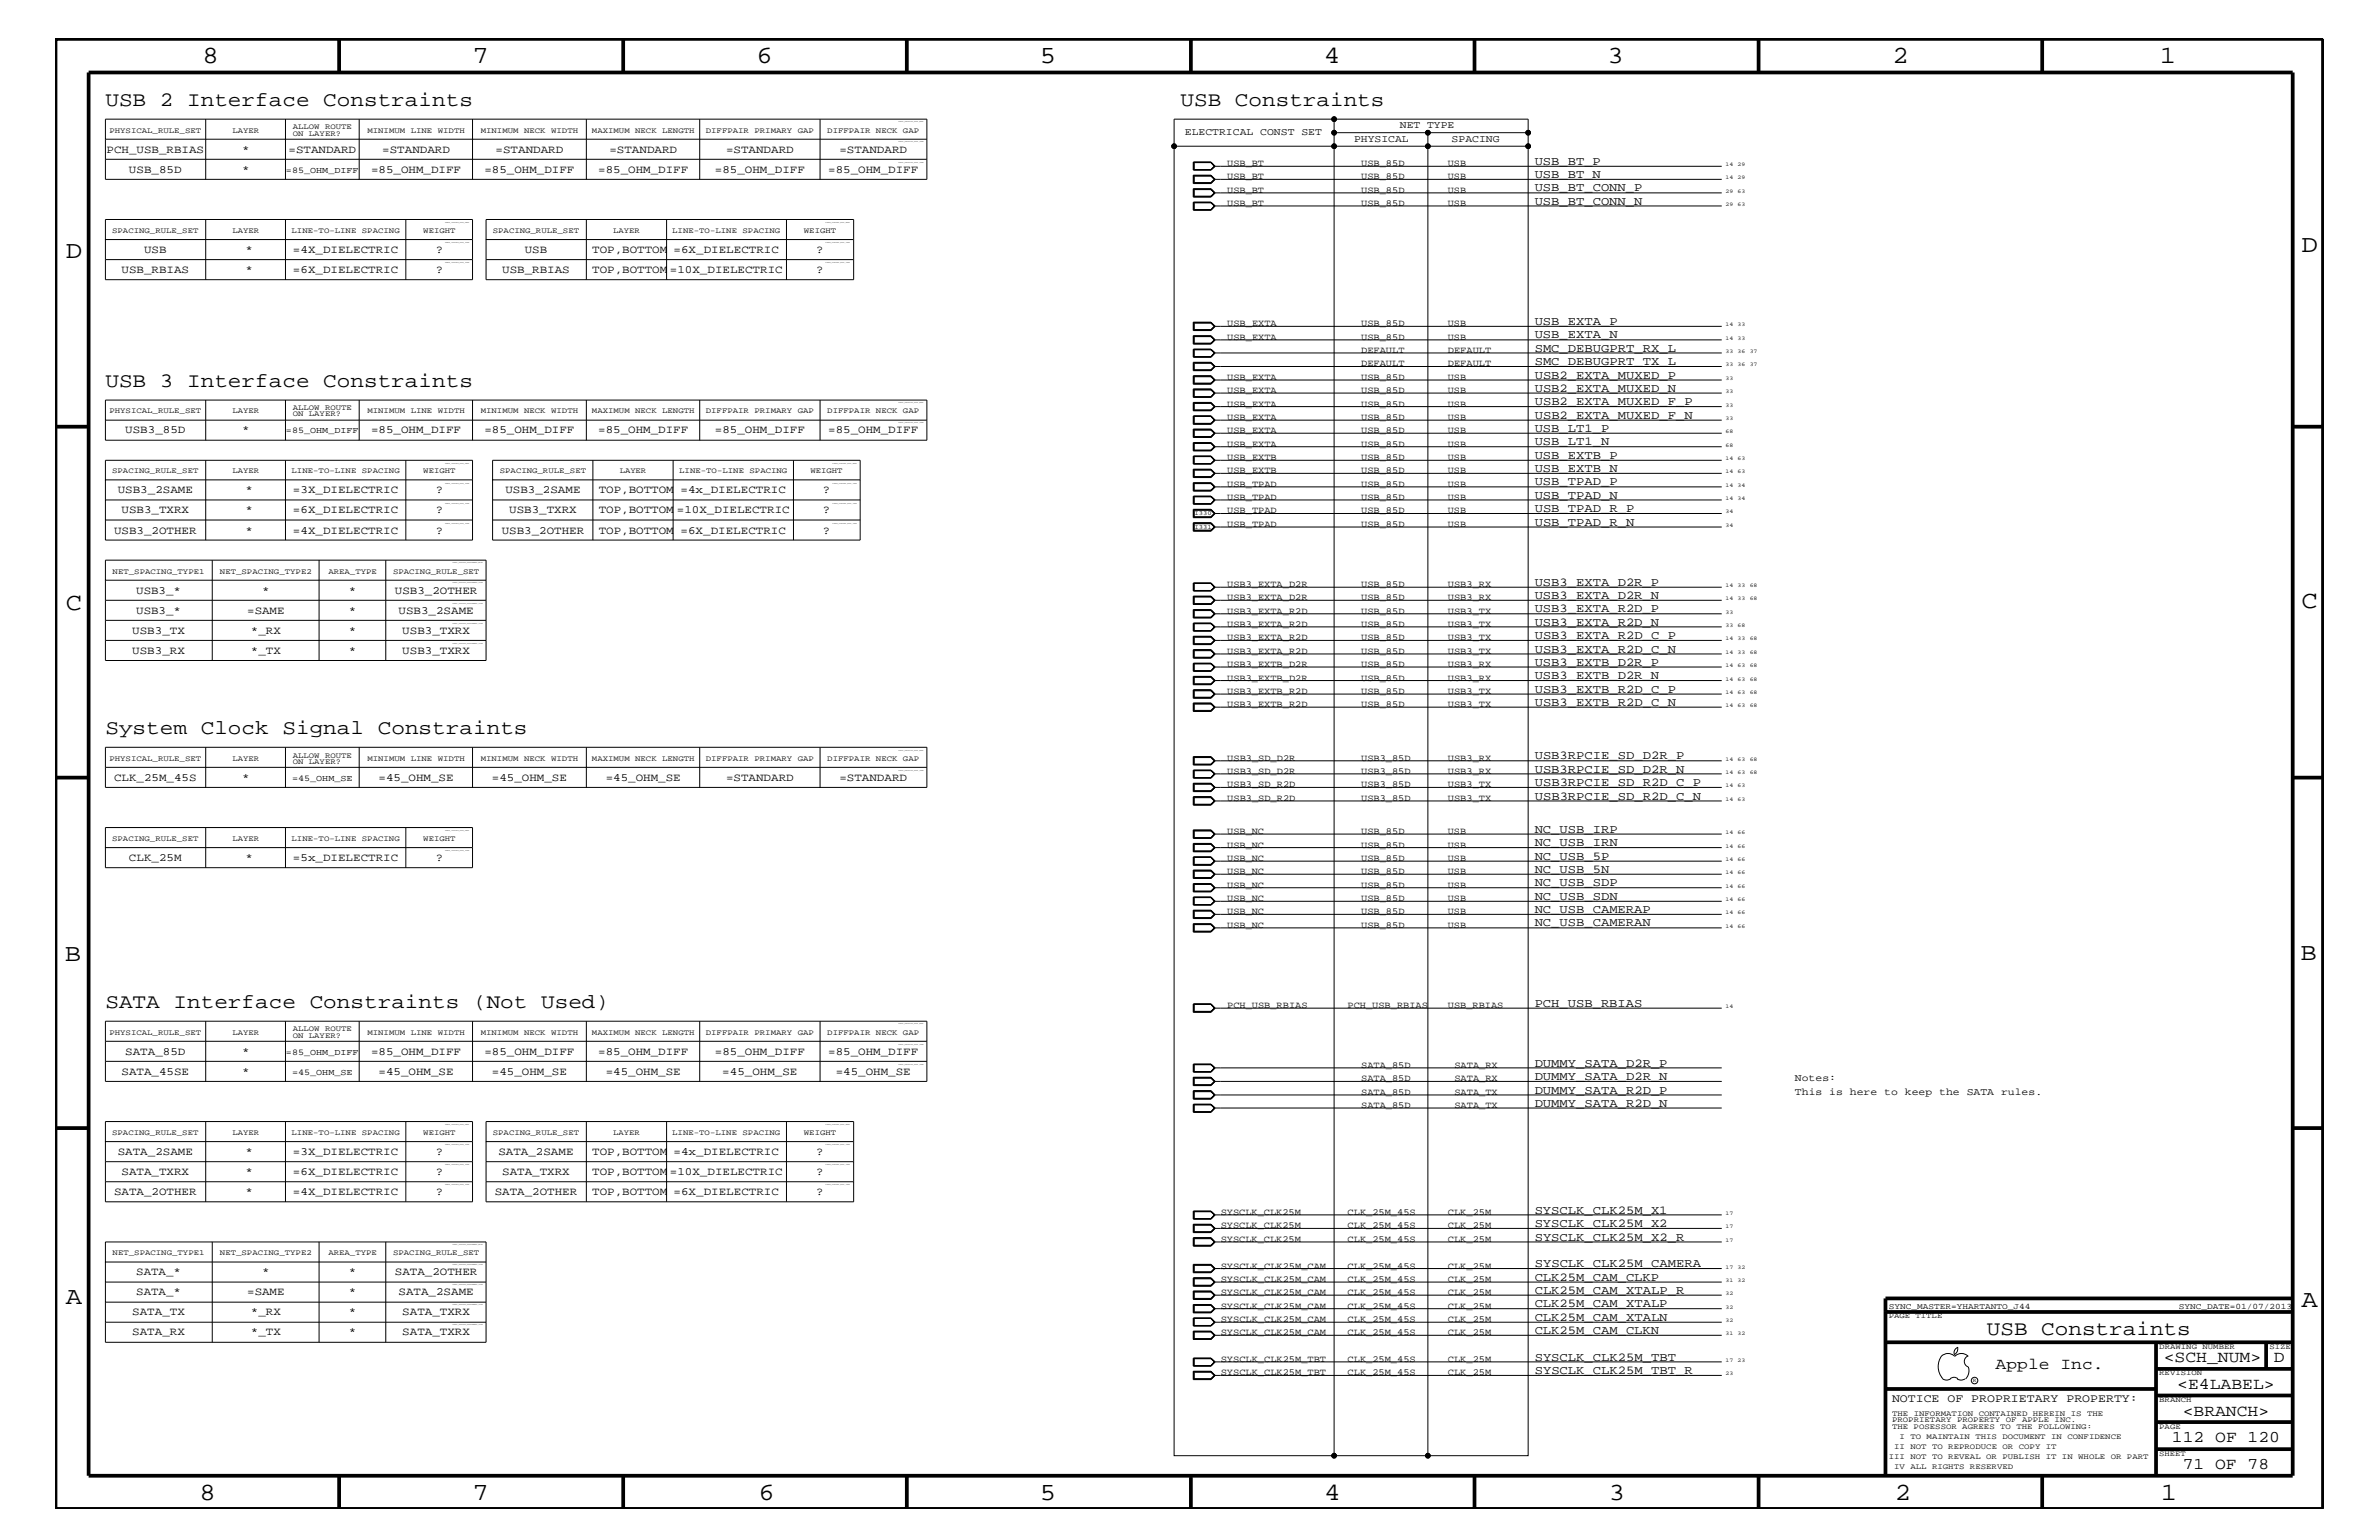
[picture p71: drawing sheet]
<svg xmlns="http://www.w3.org/2000/svg" width="432mm" height="279mm" viewBox="0 0 432 279" stroke-linecap="round" stroke-linejoin="round" font-family="sans-serif">
<defs><g id="words">
<g font-size="4.5">
<text x="36.7" y="11.5">8</text>
<text x="85.8" y="11.5">7</text>
<text x="137.3" y="11.5">6</text>
<text x="188.7" y="11.5">5</text>
<text x="240.3" y="11.5">4</text>
<text x="291.8" y="11.5">3</text>
<text x="343.5" y="11.5">2</text>
<text x="392" y="11.5">1</text>
<text x="11.9" y="46.8">D</text>
<text x="417.7" y="45.7">D</text>
<text x="11.9" y="110.6">C</text>
<text x="417.7" y="110.3">C</text>
<text x="11.8" y="174.3">B</text>
<text x="417.6" y="174.2">B</text>
<text x="11.9" y="236.7">A</text>
<text x="417.7" y="237.1">A</text>
<text x="36.2" y="272.1">8</text>
<text x="85.8" y="272.1">7</text>
<text x="137.7" y="272.1">6</text>
<text x="188.7" y="272.1">5</text>
<text x="240.4" y="272.1">4</text>
<text x="292" y="272.1">3</text>
<text x="343.9" y="272.1">2</text>
<text x="392.2" y="272.1">1</text>
</g>
<g font-size="3.7">
<text x="19.1" y="19.2">USB 2 Interface Constraints</text>
<text x="214.3" y="19.2">USB Constraints</text>
<text x="19.1" y="70.1">USB 3 Interface Constraints</text>
<text x="19.1" y="133.2">System Clock Signal Constraints</text>
<text x="19.1" y="182.9">SATA Interface Constraints (Not Used)</text>
<text x="360.6" y="242.3">USB Constraints</text>
</g>
<g font-size="3">
<text x="362.2" y="248.4">Apple Inc.</text>
<text x="392.7" y="247.1">&lt;SCH_NUM&gt;</text>
<text x="395.2" y="252">&lt;E4LABEL&gt;</text>
<text x="412.7" y="247.1">D</text>
<text x="396.2" y="256.8">&lt;BRANCH&gt;</text>
<text x="394.2" y="261.6">112 OF 120</text>
<text x="396.2" y="266.6">71 OF 78</text>
</g>
<g font-size="2.2">
<text x="278.6" y="29.9">USB_BT_P</text>
<text x="278.6" y="34.7">USB_BT_CONN_P</text>
<text x="278.6" y="32.3">USB_BT_N</text>
<text x="278.6" y="37.2">USB_BT_CONN_N</text>
<text x="278.6" y="59">USB_EXTA_P</text>
<text x="278.6" y="61.4">USB_EXTA_N</text>
<text x="278.6" y="63.9">SMC_DEBUGPRT_RX_L</text>
<text x="278.6" y="68.7">USB2_EXTA_MUXED_P</text>
<text x="278.6" y="71.1">USB2_EXTA_MUXED_N</text>
<text x="278.6" y="66.2">SMC_DEBUGPRT_TX_L</text>
<text x="278.6" y="73.5">USB2_EXTA_MUXED_F_P</text>
<text x="278.6" y="76">USB2_EXTA_MUXED_F_N</text>
<text x="278.6" y="83.3">USB_EXTB_P</text>
<text x="278.6" y="80.8">USB_LT1_N</text>
<text x="278.6" y="78.3">USB_LT1_P</text>
<text x="278.6" y="85.6">USB_EXTB_N</text>
<text x="278.6" y="88.1">USB_TPAD_P</text>
<text x="278.6" y="90.5">USB_TPAD_N</text>
<text x="278.6" y="95.4">USB_TPAD_R_N</text>
<text x="278.6" y="92.9">USB_TPAD_R_P</text>
<text x="278.6" y="106.3">USB3_EXTA_D2R_P</text>
<text x="278.6" y="111.1">USB3_EXTA_R2D_P</text>
<text x="278.6" y="108.7">USB3_EXTA_D2R_N</text>
<text x="278.6" y="113.6">USB3_EXTA_R2D_N</text>
<text x="278.6" y="115.9">USB3_EXTA_R2D_C_P</text>
<text x="278.6" y="118.4">USB3_EXTA_R2D_C_N</text>
<text x="278.6" y="120.8">USB3_EXTB_D2R_P</text>
<text x="278.6" y="125.7">USB3_EXTB_R2D_C_P</text>
<text x="278.6" y="123.2">USB3_EXTB_D2R_N</text>
<text x="278.6" y="128">USB3_EXTB_R2D_C_N</text>
<text x="278.6" y="137.8">USB3RPCIE_SD_D2R_P</text>
<text x="278.6" y="142.6">USB3RPCIE_SD_R2D_C_P</text>
<text x="278.6" y="140.2">USB3RPCIE_SD_D2R_N</text>
<text x="278.6" y="145.1">USB3RPCIE_SD_R2D_C_N</text>
<text x="278.6" y="153.5">NC_USB_IRN</text>
<text x="278.6" y="156">NC_USB_5P</text>
<text x="278.6" y="151.1">NC_USB_IRP</text>
<text x="278.6" y="160.8">NC_USB_SDP</text>
<text x="278.6" y="158.4">NC_USB_5N</text>
<text x="278.6" y="165.6">NC_USB_CAMERAP</text>
<text x="278.6" y="163.3">NC_USB_SDN</text>
<text x="278.6" y="168.1">NC_USB_CAMERAN</text>
<text x="278.6" y="182.7">PCH_USB_RBIAS</text>
<text x="278.6" y="195.9">DUMMY_SATA_D2R_N</text>
<text x="278.6" y="193.6">DUMMY_SATA_D2R_P</text>
<text x="278.6" y="198.4">DUMMY_SATA_R2D_P</text>
<text x="278.6" y="200.9">DUMMY_SATA_R2D_N</text>
<text x="278.6" y="220.2">SYSCLK_CLK25M_X1</text>
<text x="278.6" y="222.6">SYSCLK_CLK25M_X2</text>
<text x="278.6" y="225.1">SYSCLK_CLK25M_X2_R</text>
<text x="278.6" y="232.4">CLK25M_CAM_CLKP</text>
<text x="278.6" y="229.9">SYSCLK_CLK25M_CAMERA</text>
<text x="278.6" y="239.6">CLK25M_CAM_XTALN</text>
<text x="278.6" y="237.2">CLK25M_CAM_XTALP</text>
<text x="278.6" y="234.7">CLK25M_CAM_XTALP_R</text>
<text x="278.6" y="242">CLK25M_CAM_CLKN</text>
<text x="278.6" y="249.3">SYSCLK_CLK25M_TBT_R</text>
<text x="278.6" y="246.9">SYSCLK_CLK25M_TBT</text>
</g>
<text font-size="2.1" x="343.4" y="254.4">NOTICE OF PROPRIETARY PROPERTY:</text>
<g font-size="2">
<text x="19.3" y="27.7">PCH_USB_RBIAS</text>
<text x="43.9" y="27.7">*</text>
<text x="52.4" y="27.7">=STANDARD</text>
<text x="69.4" y="27.7">=STANDARD</text>
<text x="90" y="27.7">=STANDARD</text>
<text x="110.6" y="27.7">=STANDARD</text>
<text x="131.8" y="27.7">=STANDARD</text>
<text x="152.4" y="27.7">=STANDARD</text>
<text x="23.4" y="31.4">USB_85D</text>
<text x="43.9" y="31.4">*</text>
<text x="67.4" y="31.4">=85_OHM_DIFF</text>
<text x="87.9" y="31.4">=85_OHM_DIFF</text>
<text x="108.6" y="31.4">=85_OHM_DIFF</text>
<text x="129.8" y="31.4">=85_OHM_DIFF</text>
<text x="150.3" y="31.4">=85_OHM_DIFF</text>
<text x="26.2" y="45.9">USB</text>
<text x="44.5" y="45.9">*</text>
<text x="53.2" y="45.9">=4X_DIELECTRIC</text>
<text x="79.1" y="45.9">?</text>
<text x="95.2" y="45.9">USB</text>
<text x="107.5" y="45.9">TOP,BOTTOM</text>
<text x="122.3" y="45.9">=6X_DIELECTRIC</text>
<text x="148.2" y="45.9">?</text>
<text x="22.1" y="49.6">USB_RBIAS</text>
<text x="44.5" y="49.6">*</text>
<text x="53.2" y="49.6">=6X_DIELECTRIC</text>
<text x="79.1" y="49.6">?</text>
<text x="91.1" y="49.6">USB_RBIAS</text>
<text x="107.5" y="49.6">TOP,BOTTOM</text>
<text x="121.6" y="49.6">=10X_DIELECTRIC</text>
<text x="148.2" y="49.6">?</text>
<text x="22.7" y="78.6">USB3_85D</text>
<text x="43.9" y="78.6">*</text>
<text x="67.4" y="78.6">=85_OHM_DIFF</text>
<text x="87.9" y="78.6">=85_OHM_DIFF</text>
<text x="108.6" y="78.6">=85_OHM_DIFF</text>
<text x="129.8" y="78.6">=85_OHM_DIFF</text>
<text x="150.3" y="78.6">=85_OHM_DIFF</text>
<text x="21.4" y="89.5">USB3_2SAME</text>
<text x="44.5" y="89.5">*</text>
<text x="53.2" y="89.5">=3X_DIELECTRIC</text>
<text x="79.1" y="89.5">?</text>
<text x="91.7" y="89.5">USB3_2SAME</text>
<text x="108.7" y="89.5">TOP,BOTTOM</text>
<text x="123.5" y="89.5">=4x_DIELECTRIC</text>
<text x="149.4" y="89.5">?</text>
<text x="22.1" y="93.2">USB3_TXRX</text>
<text x="44.5" y="93.2">*</text>
<text x="53.2" y="93.2">=6X_DIELECTRIC</text>
<text x="79.1" y="93.2">?</text>
<text x="92.4" y="93.2">USB3_TXRX</text>
<text x="108.7" y="93.2">TOP,BOTTOM</text>
<text x="122.9" y="93.2">=10X_DIELECTRIC</text>
<text x="149.4" y="93.2">?</text>
<text x="20.7" y="96.8">USB3_2OTHER</text>
<text x="44.5" y="96.8">*</text>
<text x="53.2" y="96.8">=4X_DIELECTRIC</text>
<text x="79.1" y="96.8">?</text>
<text x="91.1" y="96.8">USB3_2OTHER</text>
<text x="108.7" y="96.8">TOP,BOTTOM</text>
<text x="123.5" y="96.8">=6X_DIELECTRIC</text>
<text x="149.4" y="96.8">?</text>
<text x="24.7" y="107.7">USB3_*</text>
<text x="47.6" y="107.7">*</text>
<text x="63.3" y="107.7">*</text>
<text x="71.7" y="107.7">USB3_2OTHER</text>
<text x="24.7" y="111.4">USB3_*</text>
<text x="44.9" y="111.4">=SAME</text>
<text x="63.3" y="111.4">*</text>
<text x="72.3" y="111.4">USB3_2SAME</text>
<text x="24" y="115">USB3_TX</text>
<text x="24" y="118.6">USB3_RX</text>
<text x="45.6" y="115">*_RX</text>
<text x="45.6" y="118.6">*_TX</text>
<text x="63.3" y="115">*</text>
<text x="63.3" y="118.6">*</text>
<text x="73" y="115">USB3_TXRX</text>
<text x="73" y="118.6">USB3_TXRX</text>
<text x="20.7" y="141.7">CLK_25M_45S</text>
<text x="43.9" y="141.7">*</text>
<text x="68.7" y="141.7">=45_OHM_SE</text>
<text x="89.3" y="141.7">=45_OHM_SE</text>
<text x="109.9" y="141.7">=45_OHM_SE</text>
<text x="131.8" y="141.7">=STANDARD</text>
<text x="152.4" y="141.7">=STANDARD</text>
<text x="23.4" y="156.2">CLK_25M</text>
<text x="44.5" y="156.2">*</text>
<text x="53.2" y="156.2">=5x_DIELECTRIC</text>
<text x="79.1" y="156.2">?</text>
<text x="22.7" y="191.4">SATA_85D</text>
<text x="43.9" y="191.4">*</text>
<text x="67.4" y="191.4">=85_OHM_DIFF</text>
<text x="87.9" y="191.4">=85_OHM_DIFF</text>
<text x="108.6" y="191.4">=85_OHM_DIFF</text>
<text x="129.8" y="191.4">=85_OHM_DIFF</text>
<text x="150.3" y="191.4">=85_OHM_DIFF</text>
<text x="22.1" y="195">SATA_45SE</text>
<text x="43.9" y="195">*</text>
<text x="68.7" y="195">=45_OHM_SE</text>
<text x="89.3" y="195">=45_OHM_SE</text>
<text x="109.9" y="195">=45_OHM_SE</text>
<text x="131.1" y="195">=45_OHM_SE</text>
<text x="151.7" y="195">=45_OHM_SE</text>
<text x="21.4" y="209.6">SATA_2SAME</text>
<text x="44.5" y="209.6">*</text>
<text x="53.2" y="209.6">=3X_DIELECTRIC</text>
<text x="79.1" y="209.6">?</text>
<text x="90.5" y="209.6">SATA_2SAME</text>
<text x="107.5" y="209.6">TOP,BOTTOM</text>
<text x="122.3" y="209.6">=4x_DIELECTRIC</text>
<text x="148.2" y="209.6">?</text>
<text x="22.1" y="213.2">SATA_TXRX</text>
<text x="44.5" y="213.2">*</text>
<text x="53.2" y="213.2">=6X_DIELECTRIC</text>
<text x="79.1" y="213.2">?</text>
<text x="91.1" y="213.2">SATA_TXRX</text>
<text x="107.5" y="213.2">TOP,BOTTOM</text>
<text x="121.6" y="213.2">=10X_DIELECTRIC</text>
<text x="148.2" y="213.2">?</text>
<text x="20.7" y="216.9">SATA_2OTHER</text>
<text x="44.5" y="216.9">*</text>
<text x="53.2" y="216.9">=4X_DIELECTRIC</text>
<text x="79.1" y="216.9">?</text>
<text x="89.8" y="216.9">SATA_2OTHER</text>
<text x="107.5" y="216.9">TOP,BOTTOM</text>
<text x="122.3" y="216.9">=6X_DIELECTRIC</text>
<text x="148.2" y="216.9">?</text>
<text x="24.7" y="231.3">SATA_*</text>
<text x="47.6" y="231.3">*</text>
<text x="63.3" y="231.3">*</text>
<text x="71.7" y="231.3">SATA_2OTHER</text>
<text x="24" y="238.6">SATA_TX</text>
<text x="24.7" y="235">SATA_*</text>
<text x="44.9" y="235">=SAME</text>
<text x="45.6" y="238.6">*_RX</text>
<text x="63.3" y="238.6">*</text>
<text x="63.3" y="235">*</text>
<text x="72.3" y="235">SATA_2SAME</text>
<text x="73" y="238.6">SATA_TXRX</text>
<text x="24" y="242.3">SATA_RX</text>
<text x="45.6" y="242.3">*_TX</text>
<text x="63.3" y="242.3">*</text>
<text x="73" y="242.3">SATA_TXRX</text>
</g>
<g font-size="1.9">
<text x="254.1" y="23.3">NET TYPE</text>
<text x="215.1" y="24.6">ELECTRICAL CONST SET</text>
<text x="245.8" y="25.8">PHYSICAL</text>
<text x="263.5" y="25.8">SPACING</text>
<text x="325.8" y="196.2">Notes:</text>
<text x="325.8" y="198.7">This is here to keep the SATA rules.</text>
</g>
<g font-size="1.7">
<text x="222.8" y="35">USB_BT</text>
<text x="222.8" y="32.5">USB_BT</text>
<text x="222.8" y="30.2">USB_BT</text>
<text x="247.1" y="35">USB_85D</text>
<text x="247.1" y="32.5">USB_85D</text>
<text x="247.1" y="30.2">USB_85D</text>
<text x="262.8" y="35">USB</text>
<text x="262.8" y="32.5">USB</text>
<text x="262.8" y="30.2">USB</text>
<text x="222.8" y="37.4">USB_BT</text>
<text x="247.1" y="37.4">USB_85D</text>
<text x="262.8" y="37.4">USB</text>
<text x="222.8" y="59.2">USB_EXTA</text>
<text x="247.1" y="59.2">USB_85D</text>
<text x="262.8" y="59.2">USB</text>
<text x="222.8" y="61.7">USB_EXTA</text>
<text x="247.1" y="64">DEFAULT</text>
<text x="247.1" y="61.7">USB_85D</text>
<text x="262.8" y="61.7">USB</text>
<text x="262.8" y="64">DEFAULT</text>
<text x="222.8" y="68.9">USB_EXTA</text>
<text x="222.8" y="71.3">USB_EXTA</text>
<text x="247.1" y="66.5">DEFAULT</text>
<text x="247.1" y="68.9">USB_85D</text>
<text x="247.1" y="71.3">USB_85D</text>
<text x="262.8" y="68.9">USB</text>
<text x="262.8" y="71.3">USB</text>
<text x="262.8" y="66.5">DEFAULT</text>
<text x="222.8" y="73.8">USB_EXTA</text>
<text x="222.8" y="76.2">USB_EXTA</text>
<text x="247.1" y="73.8">USB_85D</text>
<text x="247.1" y="76.2">USB_85D</text>
<text x="262.8" y="73.8">USB</text>
<text x="262.8" y="76.2">USB</text>
<text x="222.8" y="83.5">USB_EXTB</text>
<text x="222.8" y="81.1">USB_EXTA</text>
<text x="222.8" y="78.6">USB_EXTA</text>
<text x="247.1" y="78.6">USB_85D</text>
<text x="247.1" y="83.5">USB_85D</text>
<text x="247.1" y="81.1">USB_85D</text>
<text x="262.8" y="83.5">USB</text>
<text x="262.8" y="81.1">USB</text>
<text x="262.8" y="78.6">USB</text>
<text x="222.8" y="85.9">USB_EXTB</text>
<text x="222.8" y="88.3">USB_TPAD</text>
<text x="247.1" y="88.3">USB_85D</text>
<text x="247.1" y="85.9">USB_85D</text>
<text x="262.8" y="85.9">USB</text>
<text x="262.8" y="88.3">USB</text>
<text x="222.8" y="90.7">USB_TPAD</text>
<text x="222.8" y="95.6">USB_TPAD</text>
<text x="222.8" y="93.2">USB_TPAD</text>
<text x="247.1" y="90.7">USB_85D</text>
<text x="247.1" y="95.6">USB_85D</text>
<text x="247.1" y="93.2">USB_85D</text>
<text x="262.8" y="90.7">USB</text>
<text x="262.8" y="95.6">USB</text>
<text x="262.8" y="93.2">USB</text>
<text x="222.8" y="106.5">USB3_EXTA_D2R</text>
<text x="247.1" y="106.5">USB_85D</text>
<text x="262.8" y="106.5">USB3_RX</text>
<text x="222.8" y="108.9">USB3_EXTA_D2R</text>
<text x="222.8" y="111.4">USB3_EXTA_R2D</text>
<text x="222.8" y="113.7">USB3_EXTA_R2D</text>
<text x="247.1" y="113.7">USB_85D</text>
<text x="247.1" y="111.4">USB_85D</text>
<text x="247.1" y="108.9">USB_85D</text>
<text x="262.8" y="108.9">USB3_RX</text>
<text x="262.8" y="113.7">USB3_TX</text>
<text x="262.8" y="111.4">USB3_TX</text>
<text x="222.8" y="116.2">USB3_EXTA_R2D</text>
<text x="222.8" y="118.6">USB3_EXTA_R2D</text>
<text x="247.1" y="116.2">USB_85D</text>
<text x="247.1" y="118.6">USB_85D</text>
<text x="262.8" y="116.2">USB3_TX</text>
<text x="262.8" y="118.6">USB3_TX</text>
<text x="222.8" y="121">USB3_EXTB_D2R</text>
<text x="222.8" y="125.9">USB3_EXTB_R2D</text>
<text x="222.8" y="123.5">USB3_EXTB_D2R</text>
<text x="247.1" y="125.9">USB_85D</text>
<text x="247.1" y="123.5">USB_85D</text>
<text x="247.1" y="121">USB_85D</text>
<text x="262.8" y="123.5">USB3_RX</text>
<text x="262.8" y="125.9">USB3_TX</text>
<text x="262.8" y="121">USB3_RX</text>
<text x="222.8" y="128.3">USB3_EXTB_R2D</text>
<text x="247.1" y="128.3">USB_85D</text>
<text x="262.8" y="128.3">USB3_TX</text>
<text x="222.8" y="142.9">USB3_SD_R2D</text>
<text x="222.8" y="140.4">USB3_SD_D2R</text>
<text x="222.8" y="138">USB3_SD_D2R</text>
<text x="247.1" y="142.9">USB3_85D</text>
<text x="247.1" y="140.4">USB3_85D</text>
<text x="247.1" y="138">USB3_85D</text>
<text x="262.8" y="142.9">USB3_TX</text>
<text x="262.8" y="140.4">USB3_RX</text>
<text x="262.8" y="138">USB3_RX</text>
<text x="222.8" y="145.3">USB3_SD_R2D</text>
<text x="247.1" y="145.3">USB3_85D</text>
<text x="262.8" y="145.3">USB3_TX</text>
<text x="222.8" y="153.8">USB_NC</text>
<text x="222.8" y="151.3">USB_NC</text>
<text x="247.1" y="153.8">USB_85D</text>
<text x="247.1" y="151.3">USB_85D</text>
<text x="262.8" y="153.8">USB</text>
<text x="262.8" y="151.3">USB</text>
<text x="222.8" y="161.1">USB_NC</text>
<text x="222.8" y="158.6">USB_NC</text>
<text x="222.8" y="156.2">USB_NC</text>
<text x="247.1" y="161.1">USB_85D</text>
<text x="247.1" y="158.6">USB_85D</text>
<text x="247.1" y="156.2">USB_85D</text>
<text x="262.8" y="161.1">USB</text>
<text x="262.8" y="158.6">USB</text>
<text x="262.8" y="156.2">USB</text>
<text x="222.8" y="165.9">USB_NC</text>
<text x="222.8" y="163.5">USB_NC</text>
<text x="247.1" y="165.9">USB_85D</text>
<text x="247.1" y="163.5">USB_85D</text>
<text x="262.8" y="165.9">USB</text>
<text x="262.8" y="163.5">USB</text>
<text x="222.8" y="168.3">USB_NC</text>
<text x="247.1" y="168.3">USB_85D</text>
<text x="262.8" y="168.3">USB</text>
<text x="222.8" y="182.9">PCH_USB_RBIAS</text>
<text x="244.6" y="182.9">PCH_USB_RBIAS</text>
<text x="262.8" y="182.9">USB_RBIAS</text>
<text x="247.1" y="196.2">SATA_85D</text>
<text x="247.1" y="193.7">SATA_85D</text>
<text x="264" y="196.2">SATA_RX</text>
<text x="264" y="193.7">SATA_RX</text>
<text x="247.1" y="198.7">SATA_85D</text>
<text x="247.1" y="201">SATA_85D</text>
<text x="264" y="198.7">SATA_TX</text>
<text x="264" y="201">SATA_TX</text>
<text x="221.6" y="220.4">SYSCLK_CLK25M</text>
<text x="244.6" y="220.4">CLK_25M_45S</text>
<text x="262.8" y="220.4">CLK_25M</text>
<text x="221.6" y="222.9">SYSCLK_CLK25M</text>
<text x="221.6" y="225.3">SYSCLK_CLK25M</text>
<text x="244.6" y="222.9">CLK_25M_45S</text>
<text x="244.6" y="225.3">CLK_25M_45S</text>
<text x="262.8" y="222.9">CLK_25M</text>
<text x="262.8" y="225.3">CLK_25M</text>
<text x="221.6" y="232.6">SYSCLK_CLK25M_CAM</text>
<text x="221.6" y="230.2">SYSCLK_CLK25M_CAM</text>
<text x="244.6" y="232.6">CLK_25M_45S</text>
<text x="244.6" y="230.2">CLK_25M_45S</text>
<text x="262.8" y="232.6">CLK_25M</text>
<text x="262.8" y="230.2">CLK_25M</text>
<text x="221.6" y="239.9">SYSCLK_CLK25M_CAM</text>
<text x="221.6" y="237.4">SYSCLK_CLK25M_CAM</text>
<text x="221.6" y="235">SYSCLK_CLK25M_CAM</text>
<text x="244.6" y="239.9">CLK_25M_45S</text>
<text x="244.6" y="237.4">CLK_25M_45S</text>
<text x="244.6" y="235">CLK_25M_45S</text>
<text x="262.8" y="239.9">CLK_25M</text>
<text x="262.8" y="237.4">CLK_25M</text>
<text x="262.8" y="235">CLK_25M</text>
<text x="221.6" y="242.3">SYSCLK_CLK25M_CAM</text>
<text x="244.6" y="242.3">CLK_25M_45S</text>
<text x="262.8" y="242.3">CLK_25M</text>
<text x="221.6" y="249.5">SYSCLK_CLK25M_TBT</text>
<text x="221.6" y="247.1">SYSCLK_CLK25M_TBT</text>
<text x="244.6" y="249.5">CLK_25M_45S</text>
<text x="244.6" y="247.1">CLK_25M_45S</text>
<text x="262.8" y="249.5">CLK_25M</text>
<text x="262.8" y="247.1">CLK_25M</text>
</g>
<g font-size="1.6">
<text x="51.9" y="31.4">=85_OHM_DIFF</text>
<text x="51.9" y="78.6">=85_OHM_DIFF</text>
<text x="53" y="141.7">=45_OHM_SE</text>
<text x="51.9" y="191.4">=85_OHM_DIFF</text>
<text x="53" y="195">=45_OHM_SE</text>
</g>
<g font-size="1.5">
<text x="342.8" y="237.4">SYNC_MASTER=YHARTANTO_J44</text>
<text x="395.5" y="237.4">SYNC_DATE=01/07/2013</text>
</g>
<g font-size="1.4">
<text x="53.1" y="23.5">ALLOW ROUTE</text>
<text x="19.9" y="24.1">PHYSICAL_RULE_SET</text>
<text x="42.2" y="24.1">LAYER</text>
<text x="53.1" y="24.7">ON LAYER?</text>
<text x="66.7" y="24.1">MINIMUM LINE WIDTH</text>
<text x="87.2" y="24.1">MINIMUM NECK WIDTH</text>
<text x="107.4" y="24.1">MAXIMUM NECK LENGTH</text>
<text x="128.1" y="24.1">DIFFPAIR PRIMARY GAP</text>
<text x="150.2" y="24.1">DIFFPAIR NECK GAP</text>
<text x="20.4" y="42.3">SPACING_RULE_SET</text>
<text x="42.2" y="42.3">LAYER</text>
<text x="52.9" y="42.3">LINE-TO-LINE SPACING</text>
<text x="76.8" y="42.3">WEIGHT</text>
<text x="89.5" y="42.3">SPACING_RULE_SET</text>
<text x="111.3" y="42.3">LAYER</text>
<text x="122" y="42.3">LINE-TO-LINE SPACING</text>
<text x="145.9" y="42.3">WEIGHT</text>
<text x="19.9" y="75">PHYSICAL_RULE_SET</text>
<text x="42.2" y="75">LAYER</text>
<text x="53.1" y="74.4">ALLOW ROUTE</text>
<text x="53.1" y="75.6">ON LAYER?</text>
<text x="66.7" y="75">MINIMUM LINE WIDTH</text>
<text x="87.2" y="75">MINIMUM NECK WIDTH</text>
<text x="107.4" y="75">MAXIMUM NECK LENGTH</text>
<text x="128.1" y="75">DIFFPAIR PRIMARY GAP</text>
<text x="150.2" y="75">DIFFPAIR NECK GAP</text>
<text x="20.4" y="85.9">SPACING_RULE_SET</text>
<text x="42.2" y="85.9">LAYER</text>
<text x="52.9" y="85.9">LINE-TO-LINE SPACING</text>
<text x="76.8" y="85.9">WEIGHT</text>
<text x="90.7" y="85.9">SPACING_RULE_SET</text>
<text x="112.5" y="85.9">LAYER</text>
<text x="123.3" y="85.9">LINE-TO-LINE SPACING</text>
<text x="147.1" y="85.9">WEIGHT</text>
<text x="20.4" y="104.1">NET_SPACING_TYPE1</text>
<text x="39.9" y="104.1">NET_SPACING_TYPE2</text>
<text x="59.6" y="104.1">AREA_TYPE</text>
<text x="71.3" y="104.1">SPACING_RULE_SET</text>
<text x="53.1" y="137.4">ALLOW ROUTE</text>
<text x="19.9" y="138">PHYSICAL_RULE_SET</text>
<text x="42.2" y="138">LAYER</text>
<text x="53.1" y="138.6">ON LAYER?</text>
<text x="66.7" y="138">MINIMUM LINE WIDTH</text>
<text x="87.2" y="138">MINIMUM NECK WIDTH</text>
<text x="107.4" y="138">MAXIMUM NECK LENGTH</text>
<text x="128.1" y="138">DIFFPAIR PRIMARY GAP</text>
<text x="150.2" y="138">DIFFPAIR NECK GAP</text>
<text x="20.4" y="152.6">SPACING_RULE_SET</text>
<text x="42.2" y="152.6">LAYER</text>
<text x="52.9" y="152.6">LINE-TO-LINE SPACING</text>
<text x="76.8" y="152.6">WEIGHT</text>
<text x="19.9" y="187.7">PHYSICAL_RULE_SET</text>
<text x="42.2" y="187.7">LAYER</text>
<text x="53.1" y="187.1">ALLOW ROUTE</text>
<text x="53.1" y="188.3">ON LAYER?</text>
<text x="66.7" y="187.7">MINIMUM LINE WIDTH</text>
<text x="87.2" y="187.7">MINIMUM NECK WIDTH</text>
<text x="107.4" y="187.7">MAXIMUM NECK LENGTH</text>
<text x="128.1" y="187.7">DIFFPAIR PRIMARY GAP</text>
<text x="150.2" y="187.7">DIFFPAIR NECK GAP</text>
<text x="20.4" y="205.9">SPACING_RULE_SET</text>
<text x="42.2" y="205.9">LAYER</text>
<text x="52.9" y="205.9">LINE-TO-LINE SPACING</text>
<text x="76.8" y="205.9">WEIGHT</text>
<text x="89.5" y="205.9">SPACING_RULE_SET</text>
<text x="111.3" y="205.9">LAYER</text>
<text x="122" y="205.9">LINE-TO-LINE SPACING</text>
<text x="145.9" y="205.9">WEIGHT</text>
<text x="20.4" y="227.7">NET_SPACING_TYPE1</text>
<text x="39.9" y="227.7">NET_SPACING_TYPE2</text>
<text x="59.6" y="227.7">AREA_TYPE</text>
<text x="71.3" y="227.7">SPACING_RULE_SET</text>
<text x="342.8" y="239.2">PAGE TITLE</text>
<text x="391.9" y="244.7">DRAWING NUMBER</text>
<text x="411.9" y="244.7">SIZE</text>
<text x="391.9" y="249.5">REVISION</text>
<text x="343.4" y="256.8">THE INFORMATION CONTAINED HEREIN IS THE</text>
<text x="391.9" y="254.4">BRANCH</text>
<text x="343.4" y="258">PROPRIETARY PROPERTY OF APPLE INC.</text>
<text x="343.4" y="259.3">THE POSESSOR AGREES TO THE FOLLOWING:</text>
<text x="343.8" y="262.9">II NOT TO REPRODUCE OR COPY IT</text>
<text x="344.8" y="261.1">I TO MAINTAIN THIS DOCUMENT IN CONFIDENCE</text>
<text x="391.9" y="259.3">PAGE</text>
<text x="342.8" y="264.7">III NOT TO REVEAL OR PUBLISH IT IN WHOLE OR PART</text>
<text x="343.8" y="266.6">IV ALL RIGHTS RESERVED</text>
<text x="391.9" y="264.1">SHEET</text>
</g>
<g font-size="1.2">
<text x="216.8" y="93.5">I330</text>
<text x="216.8" y="96">I331</text>
</g>
<g font-size="1">
<text x="313.2" y="35">29</text>
<text x="313.2" y="32.5">14</text>
<text x="313.2" y="30.2">14</text>
<text x="315.4" y="35">63</text>
<text x="315.4" y="32.5">29</text>
<text x="315.4" y="30.2">29</text>
<text x="313.2" y="37.4">29</text>
<text x="315.4" y="37.4">63</text>
<text x="313.2" y="59.2">14</text>
<text x="315.4" y="59.2">33</text>
<text x="313.2" y="61.7">14</text>
<text x="313.2" y="64">33</text>
<text x="315.4" y="61.7">33</text>
<text x="315.4" y="64">36</text>
<text x="317.6" y="64">37</text>
<text x="313.2" y="68.9">33</text>
<text x="313.2" y="71.3">33</text>
<text x="313.2" y="66.5">33</text>
<text x="315.4" y="66.5">36</text>
<text x="317.6" y="66.5">37</text>
<text x="313.2" y="73.8">33</text>
<text x="313.2" y="76.2">33</text>
<text x="313.2" y="83.5">14</text>
<text x="313.2" y="81.1">68</text>
<text x="313.2" y="78.6">68</text>
<text x="315.4" y="83.5">63</text>
<text x="313.2" y="85.9">14</text>
<text x="313.2" y="88.3">14</text>
<text x="315.4" y="85.9">63</text>
<text x="315.4" y="88.3">34</text>
<text x="313.2" y="90.7">14</text>
<text x="313.2" y="95.6">34</text>
<text x="313.2" y="93.2">34</text>
<text x="315.4" y="90.7">34</text>
<text x="313.2" y="106.5">14</text>
<text x="315.4" y="106.5">33</text>
<text x="317.6" y="106.5">68</text>
<text x="313.2" y="111.4">33</text>
<text x="313.2" y="108.9">14</text>
<text x="313.2" y="113.7">33</text>
<text x="315.4" y="108.9">33</text>
<text x="315.4" y="113.7">68</text>
<text x="317.6" y="108.9">68</text>
<text x="313.2" y="116.2">14</text>
<text x="313.2" y="118.6">14</text>
<text x="315.4" y="116.2">33</text>
<text x="315.4" y="118.6">33</text>
<text x="317.6" y="116.2">68</text>
<text x="317.6" y="118.6">68</text>
<text x="313.2" y="121">14</text>
<text x="313.2" y="125.9">14</text>
<text x="313.2" y="123.5">14</text>
<text x="315.4" y="121">63</text>
<text x="315.4" y="125.9">63</text>
<text x="315.4" y="123.5">63</text>
<text x="317.6" y="121">68</text>
<text x="317.6" y="125.9">68</text>
<text x="317.6" y="123.5">68</text>
<text x="313.2" y="128.3">14</text>
<text x="315.4" y="128.3">63</text>
<text x="317.6" y="128.3">68</text>
<text x="313.2" y="142.9">14</text>
<text x="313.2" y="140.4">14</text>
<text x="313.2" y="138">14</text>
<text x="315.4" y="142.9">63</text>
<text x="315.4" y="140.4">63</text>
<text x="315.4" y="138">63</text>
<text x="317.6" y="140.4">68</text>
<text x="317.6" y="138">68</text>
<text x="313.2" y="145.3">14</text>
<text x="315.4" y="145.3">63</text>
<text x="313.2" y="153.8">14</text>
<text x="313.2" y="151.3">14</text>
<text x="315.4" y="153.8">66</text>
<text x="315.4" y="151.3">66</text>
<text x="313.2" y="161.1">14</text>
<text x="313.2" y="158.6">14</text>
<text x="313.2" y="156.2">14</text>
<text x="315.4" y="161.1">66</text>
<text x="315.4" y="158.6">66</text>
<text x="315.4" y="156.2">66</text>
<text x="313.2" y="165.9">14</text>
<text x="313.2" y="163.5">14</text>
<text x="315.4" y="165.9">66</text>
<text x="315.4" y="163.5">66</text>
<text x="313.2" y="168.3">14</text>
<text x="315.4" y="168.3">66</text>
<text x="313.2" y="182.9">14</text>
<text x="313.2" y="220.4">17</text>
<text x="313.2" y="222.9">17</text>
<text x="313.2" y="225.3">17</text>
<text x="313.2" y="232.6">31</text>
<text x="313.2" y="230.2">17</text>
<text x="315.4" y="232.6">32</text>
<text x="315.4" y="230.2">32</text>
<text x="313.2" y="239.9">32</text>
<text x="313.2" y="237.4">32</text>
<text x="313.2" y="235">32</text>
<text x="313.2" y="242.3">31</text>
<text x="315.4" y="242.3">32</text>
<text x="313.2" y="249.5">23</text>
<text x="313.2" y="247.1">17</text>
<text x="315.4" y="247.1">23</text>
<text x="358.1" y="250.7">R</text>
</g>
<g font-size=".3">
<text x="163.1" y="22.2">TABLE_PHYSICAL_RULE_HEAD</text>
<text x="163.1" y="29.5">TABLE_PHYSICAL_RULE_ITEM</text>
<text x="163.1" y="25.9">TABLE_PHYSICAL_RULE_ITEM</text>
<text x="80.8" y="40.4">TABLE_SPACING_RULE_HEAD</text>
<text x="149.9" y="40.4">TABLE_SPACING_RULE_HEAD</text>
<text x="80.8" y="44.1">TABLE_SPACING_RULE_ITEM</text>
<text x="80.8" y="47.7">TABLE_SPACING_RULE_ITEM</text>
<text x="149.9" y="47.7">TABLE_SPACING_RULE_ITEM</text>
<text x="149.9" y="44.1">TABLE_SPACING_RULE_ITEM</text>
<text x="163.1" y="73.2">TABLE_PHYSICAL_RULE_HEAD</text>
<text x="163.1" y="76.8">TABLE_PHYSICAL_RULE_ITEM</text>
<text x="80.8" y="87.7">TABLE_SPACING_RULE_ITEM</text>
<text x="80.8" y="84.1">TABLE_SPACING_RULE_HEAD</text>
<text x="151.1" y="84.1">TABLE_SPACING_RULE_HEAD</text>
<text x="151.1" y="87.7">TABLE_SPACING_RULE_ITEM</text>
<text x="80.8" y="95">TABLE_SPACING_RULE_ITEM</text>
<text x="80.8" y="91.4">TABLE_SPACING_RULE_ITEM</text>
<text x="151.1" y="95">TABLE_SPACING_RULE_ITEM</text>
<text x="151.1" y="91.4">TABLE_SPACING_RULE_ITEM</text>
<text x="82.1" y="105.9">TABLE_SPACING_ASSIGNMENT_ITEM</text>
<text x="82.1" y="102.2">TABLE_SPACING_ASSIGNMENT_HEAD</text>
<text x="82.1" y="109.5">TABLE_SPACING_ASSIGNMENT_ITEM</text>
<text x="82.1" y="113.1">TABLE_SPACING_ASSIGNMENT_ITEM</text>
<text x="82.1" y="116.8">TABLE_SPACING_ASSIGNMENT_ITEM</text>
<text x="163.1" y="136.2">TABLE_PHYSICAL_RULE_HEAD</text>
<text x="163.1" y="139.8">TABLE_PHYSICAL_RULE_ITEM</text>
<text x="80.8" y="150.7">TABLE_SPACING_RULE_HEAD</text>
<text x="80.8" y="154.4">TABLE_SPACING_RULE_ITEM</text>
<text x="163.1" y="185.9">TABLE_PHYSICAL_RULE_HEAD</text>
<text x="163.1" y="189.5">TABLE_PHYSICAL_RULE_ITEM</text>
<text x="163.1" y="193.2">TABLE_PHYSICAL_RULE_ITEM</text>
<text x="80.8" y="204.1">TABLE_SPACING_RULE_HEAD</text>
<text x="80.8" y="207.7">TABLE_SPACING_RULE_ITEM</text>
<text x="149.9" y="207.7">TABLE_SPACING_RULE_ITEM</text>
<text x="149.9" y="204.1">TABLE_SPACING_RULE_HEAD</text>
<text x="80.8" y="211.4">TABLE_SPACING_RULE_ITEM</text>
<text x="80.8" y="215">TABLE_SPACING_RULE_ITEM</text>
<text x="149.9" y="215">TABLE_SPACING_RULE_ITEM</text>
<text x="149.9" y="211.4">TABLE_SPACING_RULE_ITEM</text>
<text x="82.1" y="225.9">TABLE_SPACING_ASSIGNMENT_HEAD</text>
<text x="82.1" y="233.2">TABLE_SPACING_ASSIGNMENT_ITEM</text>
<text x="82.1" y="229.6">TABLE_SPACING_ASSIGNMENT_ITEM</text>
<text x="82.1" y="236.8">TABLE_SPACING_ASSIGNMENT_ITEM</text>
<text x="82.1" y="240.5">TABLE_SPACING_ASSIGNMENT_ITEM</text>
</g>
</g></defs>
<g fill="none" stroke="#000" stroke-width=".18">
<path d="M19.1 21.6h149.1v10.9h-149.1zM19.1 28.9h149.1M19.1 25.3h149.1M37.3 21.6v10.9M37.3 39.8v10.9M51.8 21.6v10.9M51.8 39.8v10.9M65.2 21.6v10.9M73.7 39.8v10.9M85.8 21.6v10.9M106.4 21.6v10.9M106.4 39.8v10.9"/>
<path d="M121 39.8v10.9M127 21.6v10.9M142.7 39.8v10.9M148.8 21.6v10.9M213.1 26.5v237.6h29M213.1 26.5v-4.9h64.3v2.5h-18.2v2.4h-17.1v237.6M216.6 31.8h3.2l.8 .7-.8 .8h-3.2zM216.6 34.2h3.2l.8 .8-.8 .8h-3.2zM216.7 29.4v1.4M216.7 31.9h3.1l.7 .6-.7 .7h-3.1zM216.7 34.3h3.1l.7 .7-.7 .7h-3.1zM216.7 36.7v1.4"/>
<path d="M216.7 30.8h3.1M216.7 29.5h3.1M216.7 38h3.1M216.7 36.8h3.1M216.7 29.5v1.3M216.7 31.9h3.1l.6 .6-.6 .6h-3.1zM216.7 34.4h3.1l.6 .6-.6 .6h-3.1zM216.7 36.8v1.2M219.8 29.4h-3.2v1.4h3.2M219.8 36.7h-3.2v1.4h3.2M219.8 29.4l.8 .8-.8 .6M219.8 29.4l.7 .8"/>
<path d="M219.8 29.5l.7 .7M219.8 29.5l.6 .7M219.8 36.7l.8 .7-.8 .7M219.8 36.7l.7 .7M219.8 36.8l.7 .6M219.8 36.8l.6 .6M220.4 32.5h92.1M220.4 30.2l-.6 .6M220.4 30.2h92.1M220.4 37.4l-.6 .6M220.4 37.4h92.1M220.4 35h92.1"/>
<path d="M220.5 30.2l-.7 .6M220.5 37.4l-.7 .6M220.5 37.4l-.7 .7M242.1 21.6v2.5M259.2 24.1h-17.1v2.4h-29M277.4 24.1v2.4h-18.2v237.6h-17.1M277.4 26.5v237.6h-18.2M19.1 43.5v7.2h66.7v-10.9h-66.7v3.7h66.7M19.1 47.1h66.7M88.2 43.5v7.2h66.7v-10.9h-66.7v3.7h66.7M88.2 47.1h66.7M216.6 58.4h3.2l.8 .8-.8 .8h-3.2z"/>
<path d="M216.7 58.5h3.1l.7 .7-.7 .7h-3.1zM216.7 58.6h3.1l.6 .6-.6 .6h-3.1zM220.4 59.2h92.1M19.1 76.2h149.1M19.1 72.6h149.1v7.3h-149.1zM37.3 72.6v7.3M51.8 72.6v7.3M65.2 72.6v7.3M85.8 72.6v7.3M106.4 72.6v7.3M127 72.6v7.3M148.8 72.6v7.3"/>
<path d="M216.6 60.9h3.2l.8 .8-.8 .7h-3.2zM216.6 65.7h3.2l.8 .8-.8 .8h-3.2zM216.6 68.2h3.2l.8 .7-.8 .8h-3.2zM216.6 70.6h3.2l.8 .7-.8 .8h-3.2zM216.6 73h3.2l.8 .8-.8 .7h-3.2zM216.6 75.5h3.2l.8 .7-.8 .8h-3.2zM216.6 77.8h3.2l.8 .8-.8 .8h-3.2zM216.7 61h3.1l.7 .7-.7 .6h-3.1zM216.7 63.4v1.4M216.7 65.8h3.1l.7 .7-.7 .7h-3.1zM216.7 68.2v1.4h3.1l.7-.7M216.7 73.1h3.1l.7 .7-.7 .7h-3.1z"/>
<path d="M216.7 75.5v1.4h3.1l.7-.7M216.7 72h3.1M216.7 70.7h3.1M216.7 69.5h3.1M216.7 68.3h3.1l.7 .6M216.7 78h3.1M216.7 64.7h3.1M216.7 63.4h3.1M216.7 76.8h3.1M216.7 75.6h3.1M216.7 61.1h3.1l.6 .6-.6 .6h-3.1zM216.7 63.4v1.3"/>
<path d="M216.7 65.9h3.1l.6 .6-.6 .6h-3.1zM216.7 70.7v1.3M216.7 73.2h3.1l.6 .6-.6 .6h-3.1zM216.7 75.6v1.2M216.7 78v1.2h3.1l.6-.6M219.8 63.4h-3.2v1.4h3.2M219.8 70.7l.7 .6M219.8 70.7l.6 .6M219.8 68.2l.7 .7M219.8 78l.7 .6M219.8 78l.6 .6M219.8 63.4l.8 .6-.8 .8"/>
<path d="M219.8 63.4l.7 .6M219.8 63.4l.6 .6M219.8 75.5l.7 .7M219.8 75.6l.7 .6M219.8 75.6l.6 .6M220.4 68.9l-.6-.5h-3.1v1.1M220.4 61.7h92.1M220.4 71.3l-.6 .7M220.4 71.3h92.1M220.4 68.9l-.6 .6M220.4 68.9h92.1M220.4 78.6h92.1"/>
<path d="M220.4 64l-.6 .7M220.4 64h92.1M220.4 66.5h92.1M220.4 73.8h92.1M220.4 76.2l-.6 .6M220.4 76.2h92.1M220.5 71.3l-.7-.7h-3.1v1.5M220.5 78.6l-.7-.7h-3.1v1.5M220.5 71.3l-.7 .7M220.5 71.3l-.7 .8M220.5 68.9l-.7 .6M220.5 78.6l-.7 .7h-3.1"/>
<path d="M220.5 78.6l-.7 .8M220.5 64l-.7 .7M220.5 64l-.7 .8M220.5 76.2l-.7 .6M19.1 87.1v10.9h66.7v-14.5h-66.7v3.6h66.7M19.1 90.7h66.7M19.1 94.3h66.7M37.3 83.5v14.5M51.8 83.5v14.5M73.7 83.5v14.5M89.4 87.1v10.9h66.7v-14.5h-66.7v3.6h66.7M89.4 90.7h66.7"/>
<path d="M89.4 94.3h66.7M107.6 83.5v14.5M122.2 83.5v14.5M144 83.5v14.5M216.6 80.3h3.2l.8 .8-.8 .7h-3.2zM216.6 85.1h3.2l.8 .8-.8 .7h-3.2zM216.6 87.6h3.2l.8 .7-.8 .8h-3.2zM216.6 92.4h3.2l.8 .8-.8 .7h-3.2zM216.6 94.9h3.2l.8 .7-.8 .8h-3.2zM216.7 80.4h3.1l.7 .7-.7 .6h-3.1zM216.7 82.7v1.5M216.7 85.2h3.1l.7 .7-.7 .7h-3.1z"/>
<path d="M216.7 87.7h3.1l.7 .6-.7 .7h-3.1zM216.7 90v1.5M216.7 92.5h3.1l.7 .7-.7 .6h-3.1zM216.7 94.9v1.4h3.1l.7-.7M216.7 84.1h3.1M216.7 82.8h3.1M216.7 91.4h3.1M216.7 90.1h3.1M216.7 96.2h3.1M216.7 94.9h3.1l.7 .7M216.7 80.5h3.1l.6 .6-.6 .5h-3.1zM216.7 82.8v1.3"/>
<path d="M216.7 85.3h3.1l.6 .6-.6 .6h-3.1zM216.7 87.7h3.1l.6 .6-.6 .6h-3.1zM216.7 90.1v1.3M216.7 92.6h3.1l.6 .6-.6 .6h-3.1zM219.8 82.7h-3.2v1.5h3.2M219.8 90h-3.2v1.5h3.2M219.8 82.7l.8 .8-.8 .7M219.8 82.7l.7 .8M219.8 82.8l.7 .7M219.8 82.8l.6 .7M219.8 90l.8 .7-.8 .8M219.8 90l.7 .7"/>
<path d="M219.8 90.1l.7 .6M219.8 90.1l.6 .6M219.8 94.9l.7 .7M220.4 95.6l-.6-.6h-3.1v1.2M220.4 85.9h92.1M220.4 83.5l-.6 .6M220.4 83.5h92.1M220.4 81.1h92.1M220.4 90.7l-.6 .7M220.4 90.7h92.1M220.4 88.3h92.1M220.4 93.2h92.1"/>
<path d="M220.4 95.6l-.6 .6M220.4 95.6h92.1M220.5 83.5l-.7 .6M220.5 83.5l-.7 .7M220.5 90.7l-.7 .7M220.5 90.7l-.7 .8M220.5 95.6l-.7 .6M19.1 105.3v14.5h69.1v-18.2h-69.1v3.7h69.1M19.1 108.9h69.1M19.1 116.2h69.1M19.1 112.6h69.1M38.5 101.6v18.2"/>
<path d="M57.9 101.6v18.2M70 101.6v18.2M216.6 108.1h3.2l.8 .8-.8 .8h-3.2zM216.6 110.6h3.2l.8 .8-.8 .7h-3.2zM216.6 115.4h3.2l.8 .8-.8 .8h-3.2zM216.6 117.9h3.2l.8 .7-.8 .8h-3.2zM216.7 105.8v1.4M216.7 110.7h3.1l.7 .7-.7 .6h-3.1zM216.7 113.1v1.4M216.7 115.5h3.1l.7 .7-.7 .7h-3.1zM216.7 117.9v1.4h3.1l.7-.7M216.7 107.1h3.1"/>
<path d="M216.7 105.9h3.1M216.7 114.4h3.1M216.7 113.1h3.1M216.7 118h3.1l.7 .6M216.7 105.9v1.2M216.7 108.3h3.1l.6 .6-.6 .6h-3.1zM216.7 110.8h3.1l.6 .6-.6 .6h-3.1zM216.7 113.1v1.3M216.7 115.6h3.1l.6 .6-.6 .6h-3.1zM216.7 118.1h3.1l.6 .5-.6 .6h-3.1zM219.8 105.8h-3.2v1.4h3.2M219.8 113.1h-3.2v1.4h3.2"/>
<path d="M219.8 105.8l.8 .7-.8 .7M219.8 105.8l.7 .7M219.8 105.9l.7 .6M219.8 105.9l.6 .6M219.8 113.1l.8 .6-.8 .8M219.8 113.1l.7 .6M219.8 113.1l.6 .6M219.8 117.9l.7 .7M220.4 106.5l-.6 .6M220.4 106.5h92.1M220.4 113.7l-.6 .7M220.4 113.7h92.1"/>
<path d="M220.4 111.4h92.1M220.4 108.9h92.1M220.4 118.6h92.1M220.4 116.2h92.1M220.5 108.9l-.7-.7h-3.1v1.5M220.5 106.5l-.7 .6M220.5 106.5l-.7 .7M220.5 113.7l-.7 .7M220.5 113.7l-.7 .8M220.5 108.9l-.7 .7h-3.1M220.5 108.9l-.7 .8M19.1 135.6h149.1v7.3h-149.1z"/>
<path d="M19.1 139.2h149.1M37.3 135.6v7.3M51.8 135.6v7.3M65.2 135.6v7.3M85.8 135.6v7.3M106.4 135.6v7.3M127 135.6v7.3M148.8 135.6v7.3M216.6 122.7h3.2l.8 .8-.8 .7h-3.2zM216.6 125.2h3.2l.8 .7-.8 .8h-3.2zM216.6 127.5h3.2l.8 .8-.8 .8h-3.2zM216.6 137.3h3.2l.8 .7-.8 .8h-3.2z"/>
<path d="M216.7 120.3v1.5M216.7 122.8h3.1l.7 .7-.7 .6h-3.1zM216.7 125.2v1.4h3.1l.7-.7M216.7 137.4h3.1l.7 .6-.7 .7h-3.1zM216.7 139.7v1.5M216.7 126.5h3.1M216.7 125.3h3.1l.7 .6M216.7 127.7h3.1M216.7 121.7h3.1M216.7 120.4h3.1M216.7 139.8h3.1M216.7 120.4v1.3"/>
<path d="M216.7 122.9h3.1l.6 .6-.6 .6h-3.1zM216.7 127.7v1.2h3.1l.6-.6M216.7 137.4h3.1l.6 .6-.6 .6h-3.1zM216.7 139.8v1.3M219.8 120.3h-3.2v1.5h3.2M219.8 139.7h-3.2v1.5h3.2M219.8 125.2l.7 .7M219.8 127.7l.7 .6M219.8 127.7l.6 .6M219.8 120.3l.8 .7-.8 .8M219.8 120.3l.7 .7M219.8 120.4l.7 .6"/>
<path d="M219.8 120.4l.6 .6M219.8 139.7l.8 .7-.8 .8M219.8 139.7l.7 .7M219.8 139.8l.7 .6M219.8 139.8l.6 .6M220.4 125.9l-.6-.6h-3.1v1.2M220.4 125.9l-.6 .6M220.4 125.9h92.1M220.4 128.3h92.1M220.4 121l-.6 .7M220.4 121h92.1M220.4 123.5h92.1"/>
<path d="M220.4 138h92.1M220.5 128.3l-.7-.7h-3.1v1.5M220.5 125.9l-.7 .6M220.5 128.3l-.7 .7h-3.1M220.5 128.3l-.7 .8M220.5 121l-.7 .7M220.5 121l-.7 .8M19.1 153.8v3.6h66.7v-7.3h-66.7v3.7h66.7M37.3 150.1v7.3M51.8 150.1v7.3M73.7 150.1v7.3M216.6 142.1h3.2l.8 .8-.8 .7h-3.2z"/>
<path d="M216.6 144.6h3.2l.8 .7-.8 .8h-3.2zM216.6 150.6h3.2l.8 .7-.8 .8h-3.2zM216.6 153h3.2l.8 .8-.8 .7h-3.2zM216.6 155.5h3.2l.8 .7-.8 .8h-3.2zM216.6 157.8h3.2l.8 .8-.8 .8h-3.2zM216.7 142.2h3.1l.7 .7-.7 .6h-3.1zM216.7 144.6v1.4h3.1l.7-.7M216.7 153.1h3.1l.7 .7-.7 .7h-3.1zM216.7 155.5v1.4h3.1l.7-.7M216.7 158h3.1M216.7 156.8h3.1M216.7 155.6h3.1"/>
<path d="M216.7 152h3.1M216.7 150.7h3.1M216.7 141.1h3.1M216.7 144.6h3.1l.7 .7M216.7 142.3h3.1l.6 .6-.6 .6h-3.1zM216.7 144.7h3.1l.6 .6-.6 .6h-3.1zM216.7 150.7v1.3M216.7 153.2h3.1l.6 .6-.6 .6h-3.1zM216.7 155.6v1.2M216.7 158v1.2h3.1l.6-.6M219.8 158l.7 .6M219.8 158l.6 .6"/>
<path d="M219.8 155.5l.7 .7M219.8 155.6l.7 .6M219.8 155.6l.6 .6M219.8 150.7l.7 .6M219.8 150.7l.6 .6M219.8 144.6l.7 .7M220.4 158.6h92.1M220.4 156.2l-.6 .6M220.4 156.2h92.1M220.4 151.3l-.6 .7M220.4 151.3h92.1M220.4 153.8h92.1"/>
<path d="M220.4 140.4l-.6 .7M220.4 140.4h92.1M220.4 142.9h92.1M220.4 145.3h92.1M220.5 151.3l-.7-.6h-3.1v1.4M220.5 158.6l-.7-.7h-3.1v1.5M220.5 158.6l-.7 .7h-3.1M220.5 158.6l-.7 .8M220.5 156.2l-.7 .6M220.5 151.3l-.7 .7M220.5 151.3l-.7 .8M220.5 140.4l-.7 .7"/>
<path d="M220.5 140.4l-.7 .8M216.6 160.3h3.2l.8 .8-.8 .7h-3.2zM216.6 165.1h3.2l.8 .8-.8 .8h-3.2zM216.6 167.6h3.2l.8 .7-.8 .8h-3.2zM216.7 160.4h3.1l.7 .7-.7 .6h-3.1zM216.7 162.8v1.4M216.7 165.2h3.1l.7 .7-.7 .7h-3.1zM216.7 167.7h3.1l.7 .6-.7 .7h-3.1zM216.7 164.1h3.1M216.7 162.8h3.1M216.7 160.5h3.1l.6 .6-.6 .6h-3.1zM216.7 162.8v1.3"/>
<path d="M216.7 165.3h3.1l.6 .6-.6 .6h-3.1zM216.7 167.8h3.1l.6 .5-.6 .6h-3.1zM219.8 162.8h-3.2v1.4h3.2M219.8 162.8l.8 .7-.8 .7M219.8 162.8l.7 .7M219.8 162.8l.6 .7M220.4 161.1h92.1M220.4 163.5l-.6 .6M220.4 163.5h92.1M220.4 165.9h92.1M220.4 168.3h92.1M220.5 163.5l-.7 .6"/>
<path d="M220.5 163.5l-.7 .7M19.1 185.3h149.1v10.9h-149.1zM19.1 192.6h149.1M19.1 188.9h149.1M37.3 185.3v10.9M51.8 185.3v10.9M65.2 185.3v10.9M85.8 185.3v10.9M106.4 185.3v10.9M127 185.3v10.9M148.8 185.3v10.9M216.6 182.1h3.2l.8 .8-.8 .8h-3.2z"/>
<path d="M216.6 195.4h3.2l.8 .8-.8 .8h-3.2zM216.6 197.9h3.2l.8 .8-.8 .7h-3.2zM216.7 183.5h3.1M216.7 182.1v1.5h3.1l.7-.7M216.7 193.1v1.4M216.7 195.5h3.1l.7 .7-.7 .7h-3.1zM216.7 197.9v1.4h3.1l.7-.6M216.7 182.2h3.1M216.7 198h3.1l.7 .7M216.7 194.4h3.1M216.7 193.2h3.1M216.7 182.2v1.3"/>
<path d="M216.7 193.2v1.2M216.7 195.6h3.1l.6 .6-.6 .6h-3.1zM216.7 198.1h3.1l.6 .6-.6 .5h-3.1zM219.8 193.1h-3.2v1.4h3.2M219.8 182.1l.7 .8M219.8 182.2l.7 .7M219.8 182.2l.6 .7M219.8 197.9l.7 .8M219.8 193.1l.8 .6-.8 .8M219.8 193.1l.7 .6M219.8 193.2l.7 .5M219.8 193.2l.6 .5"/>
<path d="M220.4 182.9l-.6 .6M220.4 182.9h92.1M220.4 198.7h92.1M220.4 196.2h92.1M220.4 193.7l-.6 .7M220.4 193.7h92.1M220.5 182.9l-.7 .6M220.5 193.7l-.7 .7M220.5 193.7l-.7 .8M19.1 207.1v10.9h66.7v-14.5h-66.7v3.6h66.7M19.1 214.4h66.7M19.1 210.8h66.7"/>
<path d="M37.3 203.5v14.5M51.8 203.5v14.5M73.7 203.5v14.5M88.2 207.1v10.9h66.7v-14.5h-66.7v3.6h66.7M88.2 214.4h66.7M88.2 210.8h66.7M106.4 203.5v14.5M121 203.5v14.5M142.7 203.5v14.5M216.7 200.3v1.5M216.7 219.7v1.5M216.7 219.8h3.1"/>
<path d="M216.7 201.7h3.1M216.7 200.4h3.1M216.7 200.4v1.3M216.7 219.8v1.3M219.8 200.3h-3.2v1.5h3.2M219.8 219.7h-3.2v1.5h3.2M219.8 219.7l.8 .7-.8 .8M219.8 219.7l.7 .7M219.8 219.8l.7 .6M219.8 219.8l.6 .6M219.8 200.3l.8 .7-.8 .8M219.8 200.3l.7 .7"/>
<path d="M219.8 200.4l.7 .6M219.8 200.4l.6 .6M220.4 201l-.6 .7M220.4 201h92.1M220.5 201l-.7 .7M220.5 201l-.7 .8M19.1 229v14.5h69.1v-18.2h-69.1v3.7h69.1M19.1 232.6h69.1M19.1 239.9h69.1M19.1 236.2h69.1M38.5 225.3v18.2M57.9 225.3v18.2"/>
<path d="M70 225.3v18.2M216.6 222.1h3.2l.8 .8-.8 .7h-3.2zM216.6 224.6h3.2l.8 .7-.8 .8h-3.2zM216.6 229.4h3.2l.8 .8-.8 .7h-3.2zM216.6 231.8h3.2l.8 .8-.8 .8h-3.2zM216.6 234.2h3.2l.8 .8-.8 .7h-3.2zM216.6 236.7h3.2l.8 .7-.8 .8h-3.2zM216.7 222.2h3.1l.7 .7-.7 .6h-3.1zM216.7 224.6v1.4h3.1l.7-.7M216.7 229.5h3.1l.7 .7-.7 .6h-3.1zM216.7 231.8v1.5h3.1l.7-.7M216.7 236.8h3.1l.7 .6-.7 .7h-3.1z"/>
<path d="M216.7 239.1v1.5M216.7 221.1h3.1M216.7 224.6h3.1l.7 .7M216.7 233.2h3.1M216.7 231.9h3.1l.7 .7M216.7 234.4h3.1M216.7 239.2h3.1M216.7 222.3h3.1l.6 .6-.6 .6h-3.1zM216.7 224.7h3.1l.6 .6-.6 .6h-3.1zM216.7 229.6h3.1l.6 .6-.6 .5h-3.1zM216.7 234.4v1.2h3.1l.6-.6M216.7 236.8h3.1l.6 .6-.6 .6h-3.1z"/>
<path d="M216.7 239.2v1.3M219.8 239.1h-3.2v1.5h3.2M219.8 224.6l.7 .7M219.8 231.8l.7 .8M219.8 234.4l.7 .6M219.8 234.4l.6 .6M219.8 239.1l.8 .8-.8 .7M219.8 239.1l.7 .8M219.8 239.2l.7 .7M219.8 239.2l.6 .7M220.4 232.6l-.6-.6h-3.1v1.2M220.4 222.9h92.1"/>
<path d="M220.4 220.4l-.6 .7M220.4 220.4h92.1M220.4 225.3h92.1M220.4 230.2h92.1M220.4 232.6l-.6 .6M220.4 232.6h92.1M220.4 235h92.1M220.4 237.4h92.1M220.4 239.9l-.6 .6M220.4 239.9h92.1M220.5 235l-.7-.7h-3.1v1.4M220.5 220.4l-.7 .7"/>
<path d="M220.5 220.4l-.7 .8M220.5 232.6l-.7 .6M220.5 235l-.7 .7h-3.1M220.5 235l-.7 .7M220.5 239.9l-.7 .6M220.5 239.9l-.7 .7M216.6 241.5h3.2l.8 .8-.8 .7h-3.2zM216.6 248.8h3.2l.8 .7-.8 .8h-3.2zM216.7 246.4v1.4M216.7 248.9h3.1l.7 .6-.7 .7h-3.1zM216.7 240.5h3.1M216.7 247.8h3.1"/>
<path d="M216.7 246.5h3.1M216.7 241.7h3.1l.6 .6-.6 .6h-3.1zM216.7 246.5v1.3M216.7 248.9h3.1l.6 .6-.6 .6h-3.1zM219.8 246.4h-3.2v1.4h3.2M219.8 246.4l.8 .7-.8 .7M219.8 246.4l.7 .7M219.8 246.5l.7 .6M219.8 246.5l.6 .6M220.4 242.3h92.1M220.4 247.1l-.6 .7M220.4 247.1h92.1"/>
<path d="M220.4 249.5h92.1M220.5 242.3l-.7-.7h-3.1v1.4M220.5 242.3l-.7 .6h-3.1M220.5 242.3l-.7 .7M220.5 247.1l-.7 .7M352.3 246.1a1.72 1.72 0 0 1 2.5 0 1.69 1.69 0 0 1 2.4 0M352.4 246a3.2 3.2 0 0 0 .4 4.3l.8 .1 .4-.2M354 250.2l.7-.3 .7 .3M355.2 250.2l.7 .2 .7-.2M355.3 244.4v.3a1.18 1.18 0 0 1-.6 1.1M355.4 244.4a.99 .99 0 0 0-.6 1.4M357.2 246a1.04 1.04 0 0 0-.7 1 1.04 1.04 0 0 0 .7 1"/>
<path d="M357.3 248l.1 .7a2.11 2.11 0 0 1-.6 1.5"/>
<circle cx="213.1" cy="26.5" r=".42"/>
<circle cx="242.1" cy="21.6" r=".42"/>
<circle cx="242.1" cy="26.5" r=".42"/>
<circle cx="242.1" cy="24.1" r=".42"/>
<circle cx="259.2" cy="26.5" r=".42"/>
<circle cx="259.2" cy="24.1" r=".42"/>
<circle cx="277.4" cy="24.1" r=".42"/>
<circle cx="277.4" cy="26.5" r=".42"/>
<circle cx="358.4" cy="250.5" r=".59"/>
<circle cx="242.1" cy="264.1" r=".42"/>
<circle cx="259.2" cy="264.1" r=".42"/>
</g>
<g fill="none" stroke="#000" stroke-width=".68" stroke-linecap="butt">
<path d="M10.1 7.1h411.5v266.7h-411.5zM16.1 13.2h400v254.5h-400zM61.6 7.1v6.1M113.1 7.1v6.1M164.6 7.1v6.1M216.2 7.1v6.1M267.6 7.1v6.1M319.2 7.1v6.1M370.7 7.1v6.1M10.1 77.4h6M416.1 77.4h5.5M10.1 141.1h6"/>
<path d="M416.1 141.1h5.5M10.1 204.7h6M416.1 204.7h5.5M342.2 238h73.9M416.1 235.6h-73.9v32.1M342.2 243.5h73.9M342.2 252h49.1M391.3 248.4h24.8M391.3 243.5v24.2M391.3 258h24.8M391.3 253.2h24.8M411.3 243.5v4.9"/>
<path d="M61.6 267.7v6.1M113.1 267.7v6.1M164.6 267.7v6.1M216.2 268v5.8M267.6 267.7v6.1M319.2 267.7v6.1M370.7 267.7v6.1M391.3 262.9h24.8"/>
</g>
<g fill="#000">
<circle cx="213.1" cy="26.5" r=".42"/>
<circle cx="242.1" cy="21.6" r=".42"/>
<circle cx="242.1" cy="26.5" r=".42"/>
<circle cx="242.1" cy="24.1" r=".42"/>
<circle cx="259.2" cy="26.5" r=".42"/>
<circle cx="259.2" cy="24.1" r=".42"/>
<circle cx="277.4" cy="24.1" r=".42"/>
<circle cx="277.4" cy="26.5" r=".42"/>
<circle cx="242.1" cy="264.1" r=".42"/>
<circle cx="259.2" cy="264.1" r=".42"/>
</g>
<use href="#words"/>
</svg>
